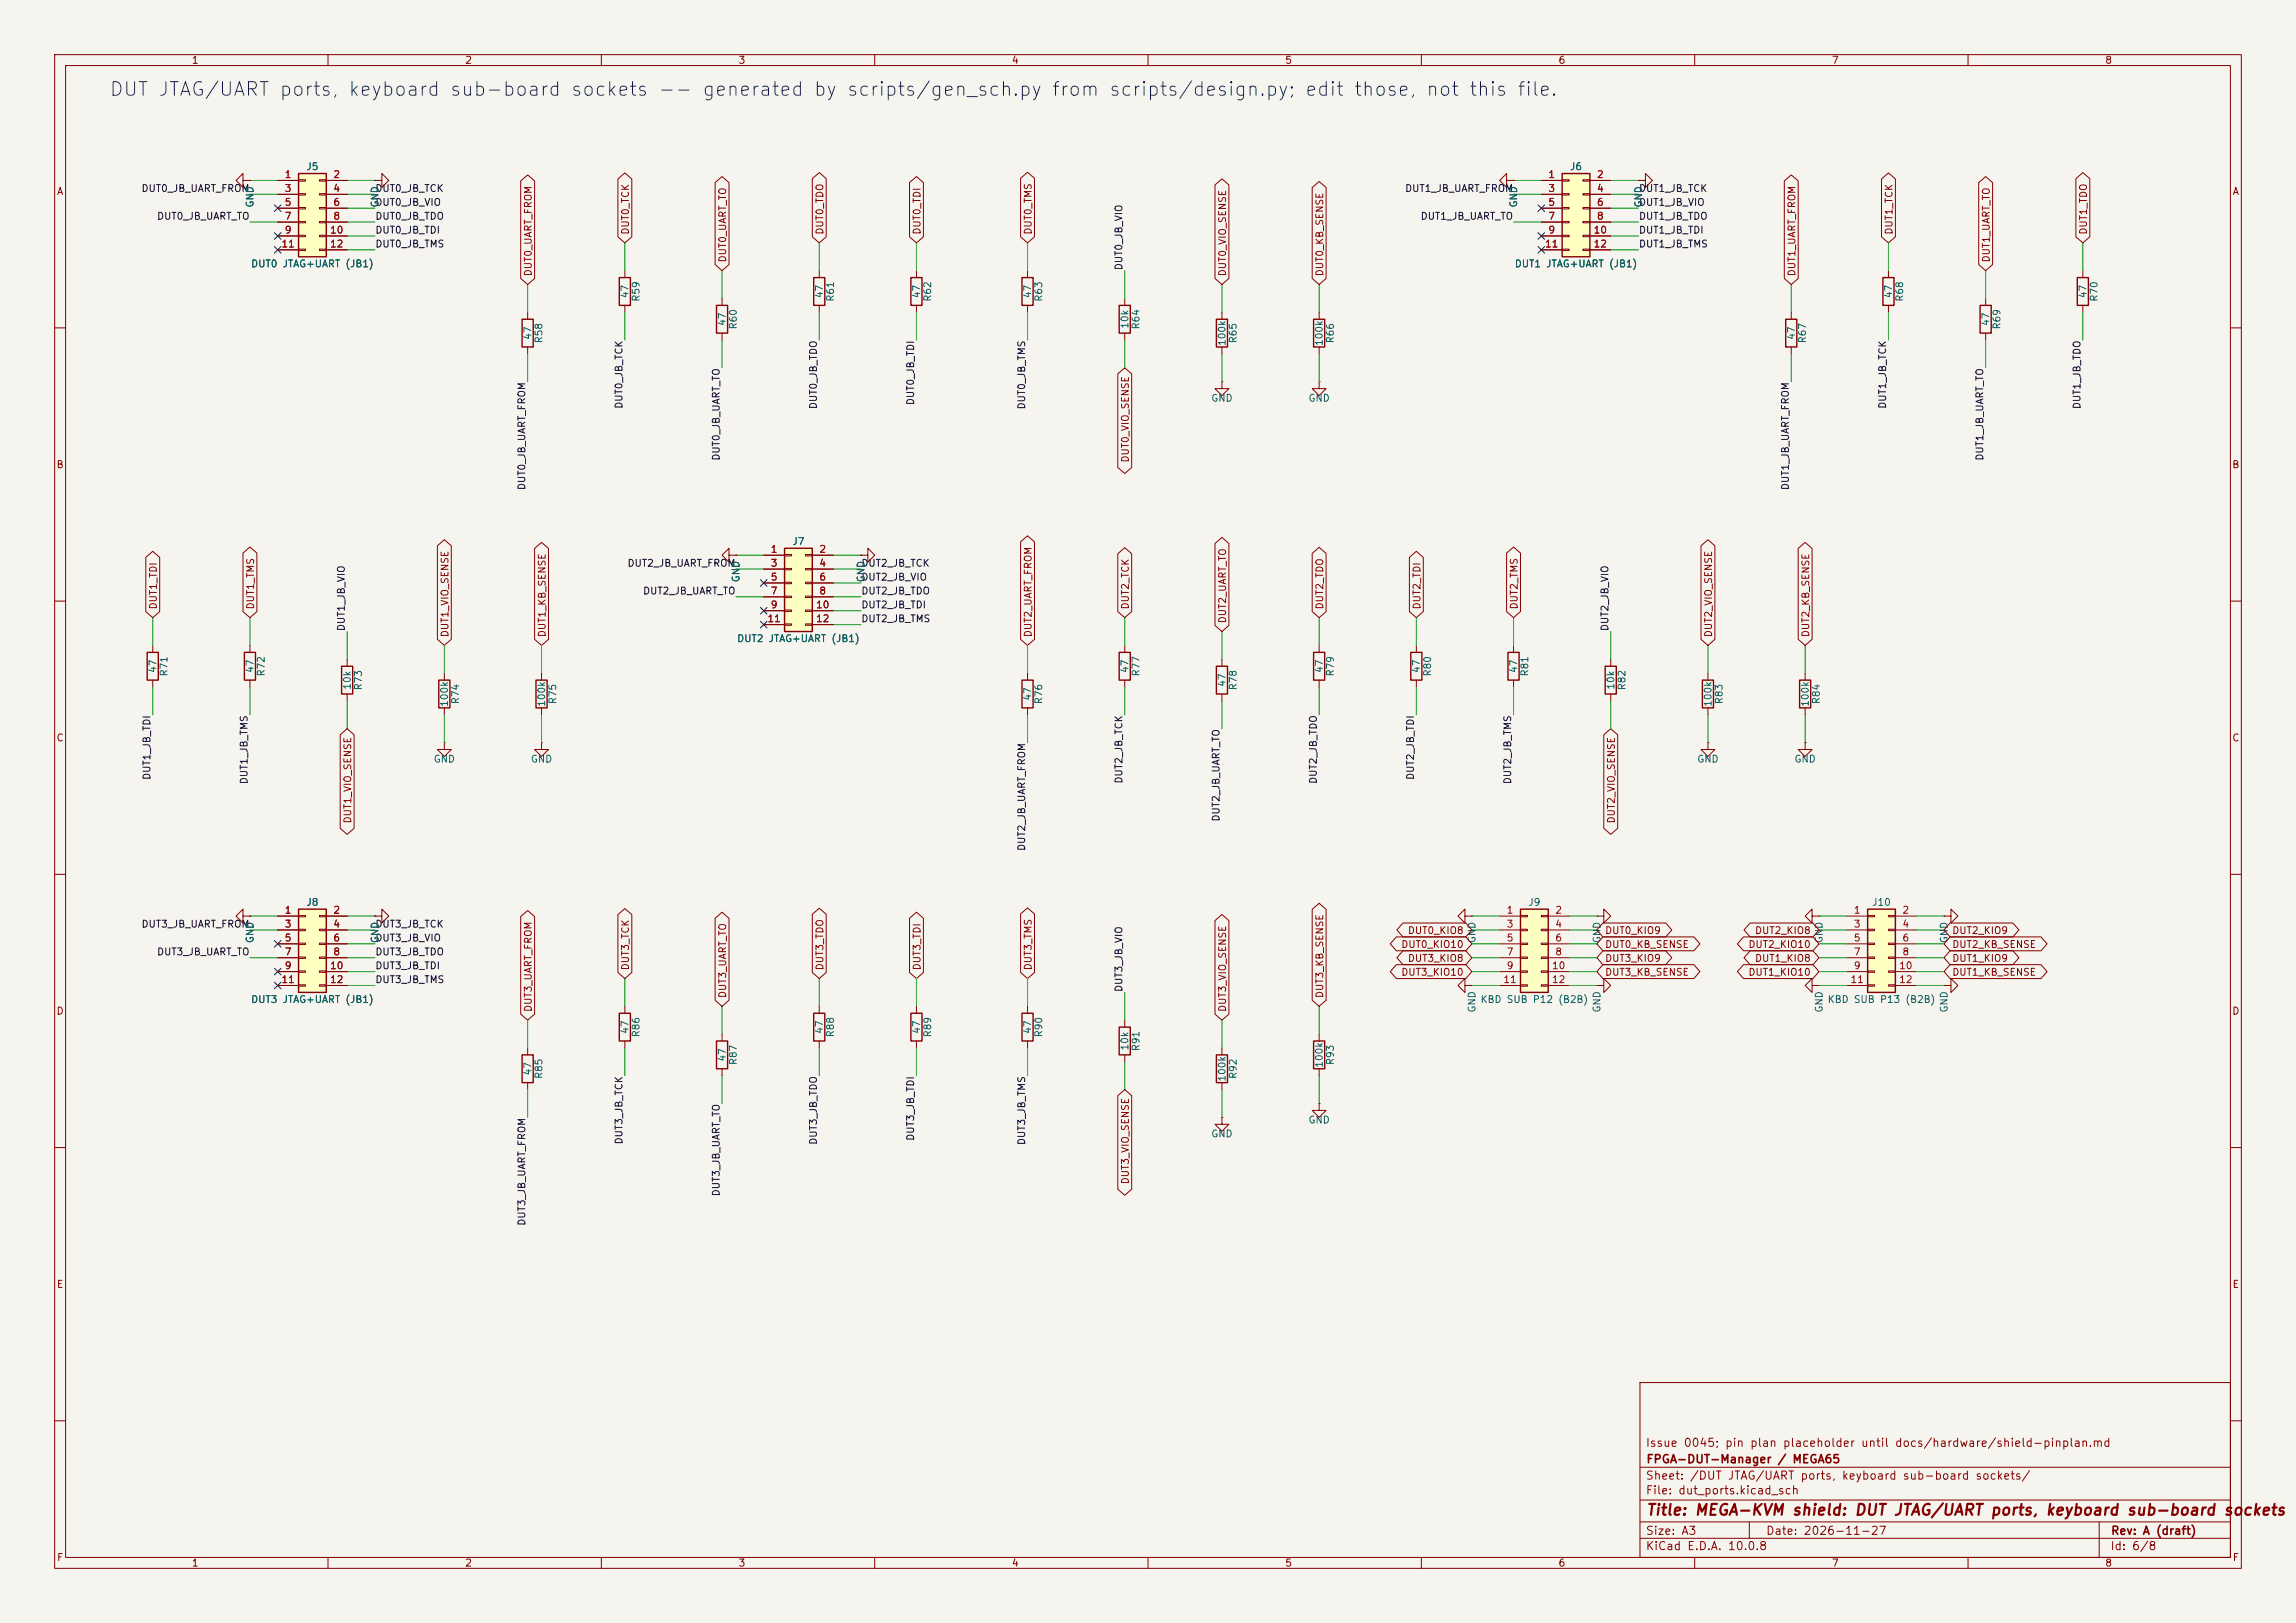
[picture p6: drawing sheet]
<svg xmlns="http://www.w3.org/2000/svg" width="420mm" height="297mm" viewBox="0 0 420 297" stroke-linecap="round" stroke-linejoin="round" font-family="sans-serif">
<defs><g id="words">
<text font-size="2.5" fill="#0000c2" x="19.9" y="18.2">DUT JTAG/UART ports, keyboard sub-board sockets -- generated by scripts/gen_sch.py from scripts/design.py; edit those, not this file.</text>
<text font-size="2" fill="#840000" x="301" y="277.8">Title: MEGA-KVM shield: DUT JTAG/UART ports, keyboard sub-board sockets</text>
<g font-size="1.5" fill="#840000">
<text x="300.9" y="265.1">Issue 0045; pin plan placeholder until docs/hardware/shield-pinplan.md</text>
<text x="301" y="268.1">FPGA-DUT-Manager / MEGA65</text>
<text x="300.9" y="273.8">File: dut_ports.kicad_sch</text>
<text x="300.9" y="271.1">Sheet: /DUT JTAG/UART ports, keyboard sub-board sockets/</text>
<text x="300.9" y="281.2">Size: A3</text>
<text x="322.9" y="281.2">Date: 2026-11-27</text>
<text x="386" y="281.2">Rev: A (draft)</text>
<text x="300.9" y="284">KiCad E.D.A. 10.0.8</text>
<text x="385.9" y="284">Id: 6/8</text>
</g>
<g font-size="1.3" fill="#840000">
<text x="35" y="12">1</text>
<text x="85" y="12">2</text>
<text x="135" y="12">3</text>
<text x="185" y="12">4</text>
<text x="235" y="12">5</text>
<text x="285" y="12">6</text>
<text x="335" y="12">7</text>
<text x="385" y="12">8</text>
<text x="10.3" y="36">A</text>
<text x="408.3" y="36">A</text>
<text x="115.4" y="43" transform="rotate(-90 115.4 43)">DUT0_TCK</text>
<text x="150.9" y="43" transform="rotate(-90 150.9 43)">DUT0_TDO</text>
<text x="168.7" y="43" transform="rotate(-90 168.7 43)">DUT0_TDI</text>
<text x="189" y="43" transform="rotate(-90 189 43)">DUT0_TMS</text>
<text x="346.5" y="43" transform="rotate(-90 346.5 43)">DUT1_TCK</text>
<text x="382.1" y="43" transform="rotate(-90 382.1 43)">DUT1_TDO</text>
<text x="97.6" y="50.7" transform="rotate(-90 97.6 50.7)">DUT0_UART_FROM</text>
<text x="133.1" y="48.1" transform="rotate(-90 133.1 48.1)">DUT0_UART_TO</text>
<text x="224.6" y="50.7" transform="rotate(-90 224.6 50.7)">DUT0_VIO_SENSE</text>
<text x="242.4" y="50.7" transform="rotate(-90 242.4 50.7)">DUT0_KB_SENSE</text>
<text x="328.7" y="50.7" transform="rotate(-90 328.7 50.7)">DUT1_UART_FROM</text>
<text x="364.3" y="48.1" transform="rotate(-90 364.3 48.1)">DUT1_UART_TO</text>
<text x="10.2" y="86">B</text>
<text x="206.8" y="84.8" transform="rotate(-90 206.8 84.8)">DUT0_VIO_SENSE</text>
<text x="408.2" y="86">B</text>
<text x="29" y="111.6" transform="rotate(-90 29 111.6)">DUT1_TDI</text>
<text x="46.8" y="111.6" transform="rotate(-90 46.8 111.6)">DUT1_TMS</text>
<text x="206.8" y="111.6" transform="rotate(-90 206.8 111.6)">DUT2_TCK</text>
<text x="242.4" y="111.6" transform="rotate(-90 242.4 111.6)">DUT2_TDO</text>
<text x="260.1" y="111.6" transform="rotate(-90 260.1 111.6)">DUT2_TDI</text>
<text x="277.9" y="111.6" transform="rotate(-90 277.9 111.6)">DUT2_TMS</text>
<text x="82.3" y="116.7" transform="rotate(-90 82.3 116.7)">DUT1_VIO_SENSE</text>
<text x="100.1" y="116.7" transform="rotate(-90 100.1 116.7)">DUT1_KB_SENSE</text>
<text x="189" y="116.7" transform="rotate(-90 189 116.7)">DUT2_UART_FROM</text>
<text x="224.6" y="114.2" transform="rotate(-90 224.6 114.2)">DUT2_UART_TO</text>
<text x="313.5" y="116.7" transform="rotate(-90 313.5 116.7)">DUT2_VIO_SENSE</text>
<text x="331.3" y="116.7" transform="rotate(-90 331.3 116.7)">DUT2_KB_SENSE</text>
<text x="10.2" y="136">C</text>
<text x="408.2" y="136">C</text>
<text x="64.6" y="150.8" transform="rotate(-90 64.6 150.8)">DUT1_VIO_SENSE</text>
<text x="295.7" y="150.8" transform="rotate(-90 295.7 150.8)">DUT2_VIO_SENSE</text>
<text x="256.2" y="173.8">DUT0_KIO10</text>
<text x="257.4" y="171.2">DUT0_KIO8</text>
<text x="293.5" y="173.8">DUT0_KB_SENSE</text>
<text x="293.5" y="171.2">DUT0_KIO9</text>
<text x="319.7" y="173.8">DUT2_KIO10</text>
<text x="320.9" y="171.2">DUT2_KIO8</text>
<text x="357" y="173.8">DUT2_KB_SENSE</text>
<text x="357" y="171.2">DUT2_KIO9</text>
<text x="115.4" y="177.7" transform="rotate(-90 115.4 177.7)">DUT3_TCK</text>
<text x="150.9" y="177.7" transform="rotate(-90 150.9 177.7)">DUT3_TDO</text>
<text x="168.7" y="177.7" transform="rotate(-90 168.7 177.7)">DUT3_TDI</text>
<text x="189" y="177.7" transform="rotate(-90 189 177.7)">DUT3_TMS</text>
<text x="256.2" y="178.9">DUT3_KIO10</text>
<text x="257.4" y="176.3">DUT3_KIO8</text>
<text x="293.5" y="178.9">DUT3_KB_SENSE</text>
<text x="293.5" y="176.3">DUT3_KIO9</text>
<text x="319.7" y="178.9">DUT1_KIO10</text>
<text x="320.9" y="176.3">DUT1_KIO8</text>
<text x="357" y="176.3">DUT1_KIO9</text>
<text x="357" y="178.9">DUT1_KB_SENSE</text>
<text x="10.2" y="186">D</text>
<text x="97.6" y="185.3" transform="rotate(-90 97.6 185.3)">DUT3_UART_FROM</text>
<text x="133.1" y="182.7" transform="rotate(-90 133.1 182.7)">DUT3_UART_TO</text>
<text x="224.6" y="185.3" transform="rotate(-90 224.6 185.3)">DUT3_VIO_SENSE</text>
<text x="242.4" y="182.7" transform="rotate(-90 242.4 182.7)">DUT3_KB_SENSE</text>
<text x="408.2" y="186">D</text>
<text x="206.8" y="216.8" transform="rotate(-90 206.8 216.8)">DUT3_VIO_SENSE</text>
<text x="10.3" y="236">E</text>
<text x="408.3" y="236">E</text>
<text x="10.3" y="286">F</text>
<text x="35" y="287">1</text>
<text x="85" y="287">2</text>
<text x="135" y="287">3</text>
<text x="185" y="287">4</text>
<text x="235" y="287">5</text>
<text x="285" y="287">6</text>
<text x="335" y="287">7</text>
<text x="385" y="287">8</text>
<text x="408.3" y="286">F</text>
</g>
<g font-size="1.3" fill="#0f0f0f">
<text x="25.8" y="35.4">DUT0_JB_UART_FROM</text>
<text x="68.6" y="35.4">DUT0_JB_TCK</text>
<text x="256.9" y="35.4">DUT1_JB_UART_FROM</text>
<text x="299.7" y="35.4">DUT1_JB_TCK</text>
<text x="28.6" y="40.5">DUT0_JB_UART_TO</text>
<text x="68.6" y="40.5">DUT0_JB_TDO</text>
<text x="68.6" y="38">DUT0_JB_VIO</text>
<text x="259.8" y="40.5">DUT1_JB_UART_TO</text>
<text x="299.7" y="40.5">DUT1_JB_TDO</text>
<text x="299.7" y="38">DUT1_JB_VIO</text>
<text x="68.6" y="43.1">DUT0_JB_TDI</text>
<text x="68.6" y="45.6">DUT0_JB_TMS</text>
<text x="299.7" y="45.6">DUT1_JB_TMS</text>
<text x="299.7" y="43.1">DUT1_JB_TDI</text>
<text x="205.6" y="49.6" transform="rotate(-90 205.6 49.6)">DUT0_JB_VIO</text>
<text x="114.2" y="74.9" transform="rotate(-90 114.2 74.9)">DUT0_JB_TCK</text>
<text x="149.7" y="75" transform="rotate(-90 149.7 75)">DUT0_JB_TDO</text>
<text x="167.5" y="74.2" transform="rotate(-90 167.5 74.2)">DUT0_JB_TDI</text>
<text x="187.8" y="75" transform="rotate(-90 187.8 75)">DUT0_JB_TMS</text>
<text x="345.3" y="74.9" transform="rotate(-90 345.3 74.9)">DUT1_JB_TCK</text>
<text x="380.9" y="75" transform="rotate(-90 380.9 75)">DUT1_JB_TDO</text>
<text x="96.4" y="89.8" transform="rotate(-90 96.4 89.8)">DUT0_JB_UART_FROM</text>
<text x="132" y="84.4" transform="rotate(-90 132 84.4)">DUT0_JB_UART_TO</text>
<text x="327.5" y="89.8" transform="rotate(-90 327.5 89.8)">DUT1_JB_UART_FROM</text>
<text x="363.1" y="84.4" transform="rotate(-90 363.1 84.4)">DUT1_JB_UART_TO</text>
<text x="114.7" y="104">DUT2_JB_UART_FROM</text>
<text x="157.5" y="106.6">DUT2_JB_VIO</text>
<text x="157.5" y="104">DUT2_JB_TCK</text>
<text x="117.5" y="109.1">DUT2_JB_UART_TO</text>
<text x="157.5" y="111.6">DUT2_JB_TDI</text>
<text x="157.5" y="109.1">DUT2_JB_TDO</text>
<text x="63.4" y="115.6" transform="rotate(-90 63.4 115.6)">DUT1_JB_VIO</text>
<text x="157.5" y="114.2">DUT2_JB_TMS</text>
<text x="294.5" y="115.6" transform="rotate(-90 294.5 115.6)">DUT2_JB_VIO</text>
<text x="27.8" y="142.8" transform="rotate(-90 27.8 142.8)">DUT1_JB_TDI</text>
<text x="45.6" y="143.6" transform="rotate(-90 45.6 143.6)">DUT1_JB_TMS</text>
<text x="205.6" y="143.5" transform="rotate(-90 205.6 143.5)">DUT2_JB_TCK</text>
<text x="241.2" y="143.6" transform="rotate(-90 241.2 143.6)">DUT2_JB_TDO</text>
<text x="259" y="142.8" transform="rotate(-90 259 142.8)">DUT2_JB_TDI</text>
<text x="276.7" y="143.6" transform="rotate(-90 276.7 143.6)">DUT2_JB_TMS</text>
<text x="187.8" y="155.8" transform="rotate(-90 187.8 155.8)">DUT2_JB_UART_FROM</text>
<text x="223.4" y="150.5" transform="rotate(-90 223.4 150.5)">DUT2_JB_UART_TO</text>
<text x="25.8" y="170.1">DUT3_JB_UART_FROM</text>
<text x="68.6" y="170.1">DUT3_JB_TCK</text>
<text x="68.6" y="172.6">DUT3_JB_VIO</text>
<text x="28.6" y="175.1">DUT3_JB_UART_TO</text>
<text x="68.6" y="177.7">DUT3_JB_TDI</text>
<text x="68.6" y="175.1">DUT3_JB_TDO</text>
<text x="68.6" y="180.2">DUT3_JB_TMS</text>
<text x="205.6" y="181.6" transform="rotate(-90 205.6 181.6)">DUT3_JB_VIO</text>
<text x="114.2" y="209.5" transform="rotate(-90 114.2 209.5)">DUT3_JB_TCK</text>
<text x="149.7" y="209.6" transform="rotate(-90 149.7 209.6)">DUT3_JB_TDO</text>
<text x="167.5" y="208.9" transform="rotate(-90 167.5 208.9)">DUT3_JB_TDI</text>
<text x="187.8" y="209.7" transform="rotate(-90 187.8 209.7)">DUT3_JB_TMS</text>
<text x="132" y="219" transform="rotate(-90 132 219)">DUT3_JB_UART_TO</text>
<text x="96.4" y="224.4" transform="rotate(-90 96.4 224.4)">DUT3_JB_UART_FROM</text>
</g>
<g font-size="1.3" fill="#a90000">
<text x="52" y="32.9">1</text>
<text x="52" y="35.4">3</text>
<text x="60.9" y="32.9">2</text>
<text x="60.9" y="35.4">4</text>
<text x="283.1" y="32.9">1</text>
<text x="283.1" y="35.4">3</text>
<text x="292" y="32.9">2</text>
<text x="292" y="35.4">4</text>
<text x="52" y="38">5</text>
<text x="52" y="40.5">7</text>
<text x="60.9" y="38">6</text>
<text x="60.9" y="40.5">8</text>
<text x="283.1" y="38">5</text>
<text x="283.1" y="40.5">7</text>
<text x="292" y="38">6</text>
<text x="292" y="40.5">8</text>
<text x="51.4" y="45.6">11</text>
<text x="52" y="43">9</text>
<text x="60.3" y="43">10</text>
<text x="60.3" y="45.6">12</text>
<text x="282.5" y="45.6">11</text>
<text x="283.1" y="43">9</text>
<text x="291.4" y="43">10</text>
<text x="291.4" y="45.6">12</text>
<text x="140.9" y="101.5">1</text>
<text x="149.8" y="101.5">2</text>
<text x="140.9" y="104">3</text>
<text x="140.9" y="106.5">5</text>
<text x="149.8" y="104">4</text>
<text x="149.8" y="106.5">6</text>
<text x="140.9" y="109.1">7</text>
<text x="140.9" y="111.6">9</text>
<text x="149.2" y="111.6">10</text>
<text x="149.8" y="109.1">8</text>
<text x="140.3" y="114.2">11</text>
<text x="149.2" y="114.2">12</text>
<text x="52" y="167.5">1</text>
<text x="60.9" y="167.5">2</text>
<text x="275.5" y="167.5">1</text>
<text x="284.4" y="167.5">2</text>
<text x="339" y="167.5">1</text>
<text x="347.9" y="167.5">2</text>
<text x="52" y="170">3</text>
<text x="52" y="172.6">5</text>
<text x="60.9" y="170">4</text>
<text x="60.9" y="172.6">6</text>
<text x="275.5" y="170">3</text>
<text x="275.5" y="172.6">5</text>
<text x="284.4" y="170">4</text>
<text x="284.4" y="172.6">6</text>
<text x="339" y="170">3</text>
<text x="339" y="172.6">5</text>
<text x="347.9" y="170">4</text>
<text x="347.9" y="172.6">6</text>
<text x="52" y="175.1">7</text>
<text x="52" y="177.7">9</text>
<text x="60.3" y="177.7">10</text>
<text x="60.9" y="175.1">8</text>
<text x="275.5" y="175.1">7</text>
<text x="275.5" y="177.7">9</text>
<text x="283.8" y="177.7">10</text>
<text x="284.4" y="175.1">8</text>
<text x="339" y="175.1">7</text>
<text x="339" y="177.7">9</text>
<text x="347.3" y="177.7">10</text>
<text x="347.9" y="175.1">8</text>
<text x="51.4" y="180.2">11</text>
<text x="60.3" y="180.2">12</text>
<text x="274.9" y="180.2">11</text>
<text x="283.8" y="180.2">12</text>
<text x="338.4" y="180.2">11</text>
<text x="347.3" y="180.2">12</text>
</g>
<g font-size="1.3" fill="#006464">
<text x="55.9" y="31.4">J5</text>
<text x="287.1" y="31.4">J6</text>
<text x="46.7" y="38.1" transform="rotate(-90 46.7 38.1)">GND</text>
<text x="69.5" y="38.1" transform="rotate(-90 69.5 38.1)">GND</text>
<text x="277.8" y="38.1" transform="rotate(-90 277.8 38.1)">GND</text>
<text x="300.7" y="38.1" transform="rotate(-90 300.7 38.1)">GND</text>
<text x="45.8" y="49.2">DUT0 JTAG+UART (JB1)</text>
<text x="277" y="49.2">DUT1 JTAG+UART (JB1)</text>
<text x="115.3" y="54.7" transform="rotate(-90 115.3 54.7)">47</text>
<text x="117.3" y="55.3" transform="rotate(-90 117.3 55.3)">R59</text>
<text x="133" y="59.8" transform="rotate(-90 133 59.8)">47</text>
<text x="150.8" y="54.7" transform="rotate(-90 150.8 54.7)">47</text>
<text x="152.9" y="55.3" transform="rotate(-90 152.9 55.3)">R61</text>
<text x="168.6" y="54.7" transform="rotate(-90 168.6 54.7)">47</text>
<text x="170.6" y="55.3" transform="rotate(-90 170.6 55.3)">R62</text>
<text x="188.9" y="54.7" transform="rotate(-90 188.9 54.7)">47</text>
<text x="191" y="55.3" transform="rotate(-90 191 55.3)">R63</text>
<text x="346.4" y="54.7" transform="rotate(-90 346.4 54.7)">47</text>
<text x="348.4" y="55.3" transform="rotate(-90 348.4 55.3)">R68</text>
<text x="364.2" y="59.8" transform="rotate(-90 364.2 59.8)">47</text>
<text x="382" y="54.7" transform="rotate(-90 382 54.7)">47</text>
<text x="384" y="55.3" transform="rotate(-90 384 55.3)">R70</text>
<text x="97.5" y="62.3" transform="rotate(-90 97.5 62.3)">47</text>
<text x="99.5" y="62.9" transform="rotate(-90 99.5 62.9)">R58</text>
<text x="135.1" y="60.4" transform="rotate(-90 135.1 60.4)">R60</text>
<text x="206.7" y="60.3" transform="rotate(-90 206.7 60.3)">10k</text>
<text x="208.7" y="60.4" transform="rotate(-90 208.7 60.4)">R64</text>
<text x="224.5" y="63.4" transform="rotate(-90 224.5 63.4)">100k</text>
<text x="226.5" y="62.9" transform="rotate(-90 226.5 62.9)">R65</text>
<text x="242.3" y="63.4" transform="rotate(-90 242.3 63.4)">100k</text>
<text x="244.3" y="62.9" transform="rotate(-90 244.3 62.9)">R66</text>
<text x="328.6" y="62.3" transform="rotate(-90 328.6 62.3)">47</text>
<text x="330.7" y="62.9" transform="rotate(-90 330.7 62.9)">R67</text>
<text x="366.2" y="60.4" transform="rotate(-90 366.2 60.4)">R69</text>
<text x="221.5" y="73.8">GND</text>
<text x="239.2" y="73.8">GND</text>
<text x="144.8" y="100">J7</text>
<text x="135.6" y="106.7" transform="rotate(-90 135.6 106.7)">GND</text>
<text x="158.4" y="106.7" transform="rotate(-90 158.4 106.7)">GND</text>
<text x="134.7" y="117.8">DUT2 JTAG+UART (JB1)</text>
<text x="28.9" y="123.3" transform="rotate(-90 28.9 123.3)">47</text>
<text x="30.9" y="123.9" transform="rotate(-90 30.9 123.9)">R71</text>
<text x="46.7" y="123.3" transform="rotate(-90 46.7 123.3)">47</text>
<text x="48.7" y="123.9" transform="rotate(-90 48.7 123.9)">R72</text>
<text x="206.7" y="123.3" transform="rotate(-90 206.7 123.3)">47</text>
<text x="208.7" y="123.9" transform="rotate(-90 208.7 123.9)">R77</text>
<text x="224.5" y="125.8" transform="rotate(-90 224.5 125.8)">47</text>
<text x="242.3" y="123.3" transform="rotate(-90 242.3 123.3)">47</text>
<text x="244.3" y="123.9" transform="rotate(-90 244.3 123.9)">R79</text>
<text x="260" y="123.3" transform="rotate(-90 260 123.3)">47</text>
<text x="262.1" y="123.9" transform="rotate(-90 262.1 123.9)">R80</text>
<text x="277.8" y="123.3" transform="rotate(-90 277.8 123.3)">47</text>
<text x="279.9" y="123.9" transform="rotate(-90 279.9 123.9)">R81</text>
<text x="64.5" y="126.3" transform="rotate(-90 64.5 126.3)">10k</text>
<text x="66.5" y="126.4" transform="rotate(-90 66.5 126.4)">R73</text>
<text x="82.2" y="129.5" transform="rotate(-90 82.2 129.5)">100k</text>
<text x="84.3" y="129" transform="rotate(-90 84.3 129)">R74</text>
<text x="100" y="129.5" transform="rotate(-90 100 129.5)">100k</text>
<text x="102.1" y="129" transform="rotate(-90 102.1 129)">R75</text>
<text x="188.9" y="128.3" transform="rotate(-90 188.9 128.3)">47</text>
<text x="191" y="129" transform="rotate(-90 191 129)">R76</text>
<text x="226.5" y="126.4" transform="rotate(-90 226.5 126.4)">R78</text>
<text x="295.6" y="126.3" transform="rotate(-90 295.6 126.3)">10k</text>
<text x="297.6" y="126.4" transform="rotate(-90 297.6 126.4)">R82</text>
<text x="313.4" y="129.5" transform="rotate(-90 313.4 129.5)">100k</text>
<text x="315.4" y="129" transform="rotate(-90 315.4 129)">R83</text>
<text x="331.2" y="129.5" transform="rotate(-90 331.2 129.5)">100k</text>
<text x="333.2" y="129" transform="rotate(-90 333.2 129)">R84</text>
<text x="79.2" y="139.9">GND</text>
<text x="97" y="139.9">GND</text>
<text x="310.4" y="139.9">GND</text>
<text x="328.1" y="139.9">GND</text>
<text x="55.9" y="166.1">J8</text>
<text x="279.5" y="166.1">J9</text>
<text x="342.3" y="166.1">J10</text>
<text x="46.7" y="172.7" transform="rotate(-90 46.7 172.7)">GND</text>
<text x="69.5" y="172.7" transform="rotate(-90 69.5 172.7)">GND</text>
<text x="270.2" y="172.7" transform="rotate(-90 270.2 172.7)">GND</text>
<text x="293.1" y="172.7" transform="rotate(-90 293.1 172.7)">GND</text>
<text x="333.7" y="172.7" transform="rotate(-90 333.7 172.7)">GND</text>
<text x="356.6" y="172.7" transform="rotate(-90 356.6 172.7)">GND</text>
<text x="45.8" y="183.8">DUT3 JTAG+UART (JB1)</text>
<text x="270.2" y="185.4" transform="rotate(-90 270.2 185.4)">GND</text>
<text x="270.7" y="183.8">KBD SUB P12 (B2B)</text>
<text x="293.1" y="185.4" transform="rotate(-90 293.1 185.4)">GND</text>
<text x="333.7" y="185.4" transform="rotate(-90 333.7 185.4)">GND</text>
<text x="334.2" y="183.8">KBD SUB P13 (B2B)</text>
<text x="356.6" y="185.4" transform="rotate(-90 356.6 185.4)">GND</text>
<text x="115.3" y="189.3" transform="rotate(-90 115.3 189.3)">47</text>
<text x="117.3" y="189.9" transform="rotate(-90 117.3 189.9)">R86</text>
<text x="150.8" y="189.3" transform="rotate(-90 150.8 189.3)">47</text>
<text x="152.9" y="189.9" transform="rotate(-90 152.9 189.9)">R88</text>
<text x="168.6" y="189.3" transform="rotate(-90 168.6 189.3)">47</text>
<text x="170.6" y="189.9" transform="rotate(-90 170.6 189.9)">R89</text>
<text x="188.9" y="189.3" transform="rotate(-90 188.9 189.3)">47</text>
<text x="191" y="189.9" transform="rotate(-90 191 189.9)">R90</text>
<text x="97.5" y="196.9" transform="rotate(-90 97.5 196.9)">47</text>
<text x="99.5" y="197.6" transform="rotate(-90 99.5 197.6)">R85</text>
<text x="133" y="194.4" transform="rotate(-90 133 194.4)">47</text>
<text x="135.1" y="195" transform="rotate(-90 135.1 195)">R87</text>
<text x="206.7" y="192.4" transform="rotate(-90 206.7 192.4)">10k</text>
<text x="208.7" y="192.5" transform="rotate(-90 208.7 192.5)">R91</text>
<text x="226.5" y="197.6" transform="rotate(-90 226.5 197.6)">R92</text>
<text x="242.3" y="195.5" transform="rotate(-90 242.3 195.5)">100k</text>
<text x="244.3" y="195" transform="rotate(-90 244.3 195)">R93</text>
<text x="224.5" y="198" transform="rotate(-90 224.5 198)">100k</text>
<text x="221.5" y="208.4">GND</text>
<text x="239.2" y="205.9">GND</text>
</g>
</g></defs>
<path d="M0 0h420v297h-420z" fill="#f5f4ef" stroke="#f5f4ef" stroke-width=".18"/>
<g fill="none" stroke="#840000" stroke-width=".18">
<path d="M10 10h400v277h-400zM12 12h396v273h-396zM60 10v2M110 10v2M160 10v2M210 10v2M260 10v2M310 10v2M360 10v2M96.5 57.2v1.2M10 60h2M96.5 63.5v1.3"/>
<path d="M408 60h2M10 110h2M259.1 118.1v1.3M408 110h2M259.1 124.5v1.2M10 160h2M408 160h2M10 210h2M408 210h2M300 253h108v32h-108zM10 260h2M300 278.5h108"/>
<path d="M300 274.5h108M300 268.5h108M320 278.5v3M384 278.5v6.5M408 260h2M60 285v2M110 285v2M160 285v2M210 285v2M260 285v2M300 281.5h108M310 285v2"/>
<path d="M360 285v2"/>
</g>
<path d="M95.5 58.4h2v5.1h-2zM258.1 119.4h2v5.1h-2z" fill="none" stroke="#840000" stroke-width=".25"/>
<path d="M54.6 166.4h5.1v15.2h-5.1z" fill="#ffffc2"/>
<path d="M26.9 119.4h2.1v5.1h-2.1zM44.7 119.4h2v5.1h-2zM80.3 124.5h2v5h-2zM98 124.5h2.1v5h-2.1zM54.6 166.4h5.1v15.2h-5.1z" fill="none" stroke="#840000" stroke-width=".25"/>
<g fill="none" stroke="#840000" stroke-width=".18">
<path d="M44.4 33v-1.2l-1.2 1.2 1.2 1.3v-1.3h1.3M45.7 33h.1M68.6 33h1.2v-1.2l1.3 1.2-1.3 1.3v-1.3M68.6 33h.1M27.9 118.1v1.3M45.7 118.1v1.3M27.9 124.5v1.2M45.7 124.5v1.2M81.3 135.9v1.3h1.2l-1.2 1.2-1.3-1.2h1.3M81.3 135.9h.1M81.3 123.2v1.3M81.3 129.5v1.3"/>
<path d="M99.1 135.9v1.3h1.2l-1.2 1.2-1.3-1.2h1.3M99.1 135.9h.1M99.1 123.2v1.3M99.1 129.5v1.3M44.4 167.6v-1.2l-1.2 1.2 1.2 1.3v-1.3h1.3M45.7 167.6h.1M50.8 167.6h3.8M50.8 170.2h3.8M50.8 172.7h3.8M50.8 175.3h3.8M50.8 177.8h3.8M54.6 167.5h1.3v.3h-1.3z"/>
<path d="M54.6 170.1h1.3v.2h-1.3zM54.6 172.6h1.3v.2h-1.3zM54.6 175.1h1.3v.3h-1.3zM54.6 177.7h1.3v.2h-1.3zM58.4 167.5h1.3v.3h-1.3zM58.4 170.1h1.3v.2h-1.3zM58.4 172.6h1.3v.2h-1.3zM58.4 175.1h1.3v.3h-1.3zM58.4 177.7h1.3v.2h-1.3zM59.7 167.6h3.8M59.7 170.2h3.8M59.7 172.7h3.8"/>
<path d="M59.7 175.3h3.8M59.7 177.8h3.8M68.6 167.6h1.2v-1.2l1.3 1.2-1.3 1.3v-1.3M68.6 167.6h.1M50.8 180.3h3.8M54.6 180.2h1.3v.3h-1.3zM58.4 180.2h1.3v.3h-1.3zM59.7 180.3h3.8"/>
</g>
<path d="M54.6 31.8h5.1v15.2h-5.1z" fill="#ffffc2"/>
<g fill="none" stroke="#840000" stroke-width=".25">
<path d="M54.6 31.8h5.1v15.2h-5.1zM113.3 50.8h2v5.1h-2zM204.7 55.9h2.1v5.1h-2.1zM275.8 119.4h2.1v5.1h-2.1zM329.2 124.5h2v5h-2zM95.5 193h2v5.1h-2zM131.1 190.5h2v5.1h-2zM148.8 185.4h2.1v5.1h-2.1zM166.6 185.4h2.1v5.1h-2.1zM186.9 185.4h2.1v5.1h-2.1zM204.7 188h2.1v5h-2.1zM222.5 193h2v5.1h-2z"/>
<path d="M240.3 190.5h2v5.1h-2z"/>
</g>
<g fill="none" stroke="#840000" stroke-width=".18">
<path d="M50.8 33h3.8M50.8 35.6h3.8M50.8 38.1h3.8M54.6 32.9h1.3v.2h-1.3zM54.6 35.4h1.3v.3h-1.3zM54.6 38h1.3v.2h-1.3zM58.4 32.9h1.3v.2h-1.3zM58.4 35.4h1.3v.3h-1.3zM58.4 38h1.3v.2h-1.3zM59.7 33h3.8M59.7 35.6h3.8M59.7 38.1h3.8"/>
<path d="M50.8 40.6h3.8M50.8 43.2h3.8M50.8 45.7h3.8M54.6 40.5h1.3v.3h-1.3zM54.6 43.1h1.3v.2h-1.3zM54.6 45.6h1.3v.2h-1.3zM58.4 40.5h1.3v.3h-1.3zM58.4 43.1h1.3v.2h-1.3zM58.4 45.6h1.3v.2h-1.3zM59.7 40.6h3.8M59.7 43.2h3.8M59.7 45.7h3.8"/>
<path d="M114.3 49.5v1.3M114.3 55.9v1.3M205.7 54.6v1.3M205.7 61v1.2M223.5 69.9v1.2h1.3l-1.3 1.3-1.3-1.3h1.3M223.5 69.9h.1M276.9 118.1v1.3M276.9 124.5v1.2M330.2 123.2v1.3M330.2 129.5v1.3M292.1 167.6h1.3v-1.2l1.2 1.2-1.2 1.3v-1.3M292.1 167.6h.1"/>
<path d="M96.5 191.8v1.2M96.5 198.1v1.3M132.1 189.2v1.3M132.1 195.6v1.3M149.9 184.2v1.2M149.9 190.5v1.3M167.6 184.2v1.2M167.6 190.5v1.3M188 184.2v1.2M188 190.5v1.3M205.7 186.7v1.3M205.7 193v1.3"/>
<path d="M223.5 191.8v1.2M223.5 198.1v1.3M241.3 189.2v1.3M241.3 195.6v1.3M292.1 180.3h1.3v-1.2l1.2 1.2-1.2 1.3v-1.3M292.1 180.3h.1M223.5 204.5v1.2h1.3l-1.3 1.3-1.3-1.3h1.3M223.5 204.5h.1M241.3 201.9v1.3h1.3l-1.3 1.3-1.3-1.3h1.3M241.3 201.9h.1"/>
</g>
<path d="M278.1 166.4h5.1v15.2h-5.1z" fill="#ffffc2"/>
<path d="M278.1 166.4h5.1v15.2h-5.1z" fill="none" stroke="#840000" stroke-width=".25"/>
<g fill="none" stroke="#840000" stroke-width=".18">
<path d="M268 167.6v-1.2l-1.3 1.2 1.3 1.3v-1.3h1.2M269.2 167.6h.1M274.3 167.6h3.8M274.3 170.2h3.8M274.3 172.7h3.8M274.3 175.3h3.8M274.3 177.8h3.8M278.1 167.5h1.3v.3h-1.3zM278.1 170.1h1.3v.2h-1.3zM278.1 172.6h1.3v.2h-1.3zM278.1 175.1h1.3v.3h-1.3zM278.1 177.7h1.3v.2h-1.3z"/>
<path d="M281.9 167.5h1.3v.3h-1.3zM281.9 170.1h1.3v.2h-1.3zM281.9 172.6h1.3v.2h-1.3zM281.9 175.1h1.3v.3h-1.3zM281.9 177.7h1.3v.2h-1.3zM283.2 167.6h3.8M283.2 170.2h3.8M283.2 172.7h3.8M283.2 175.3h3.8M283.2 177.8h3.8M331.5 167.6v-1.2l-1.3 1.2 1.3 1.3v-1.3h1.2M332.7 167.6h.1"/>
<path d="M268 180.3v-1.2l-1.3 1.2 1.3 1.3v-1.3h1.2M269.2 180.3h.1M274.3 180.3h3.8M278.1 180.2h1.3v.3h-1.3zM281.9 180.2h1.3v.3h-1.3zM283.2 180.3h3.8M331.5 180.3v-1.2l-1.3 1.2 1.3 1.3v-1.3h1.2M332.7 180.3h.1M355.6 180.3h1.3v-1.2l1.2 1.2-1.2 1.3v-1.3M355.6 180.3h.1"/>
</g>
<path d="M341.6 166.4h5.1v15.2h-5.1z" fill="#ffffc2"/>
<path d="M326.6 58.4h2.1v5.1h-2.1zM344.4 50.8h2.1v5.1h-2.1zM362.2 55.9h2v5.1h-2zM380 50.8h2v5.1h-2zM62.5 121.9h2v5.1h-2zM311.4 124.5h2v5h-2zM341.6 166.4h5.1v15.2h-5.1z" fill="none" stroke="#840000" stroke-width=".25"/>
<g fill="none" stroke="#840000" stroke-width=".18">
<path d="M327.7 57.2v1.2M345.4 49.5v1.3M345.4 55.9v1.3M363.2 54.6v1.3M381 49.5v1.3M381 55.9v1.3M327.7 63.5v1.3M363.2 61v1.2M63.5 120.7v1.2M63.5 127v1.3M312.4 135.9v1.3h1.3l-1.3 1.2-1.3-1.2h1.3M312.4 135.9h.1"/>
<path d="M312.4 123.2v1.3M312.4 129.5v1.3M330.2 135.9v1.3h1.3l-1.3 1.2-1.3-1.2h1.3M330.2 135.9h.1M337.8 167.6h3.8M337.8 170.2h3.8M337.8 172.7h3.8M337.8 175.3h3.8M337.8 177.8h3.8M341.6 167.5h1.3v.3h-1.3zM341.6 170.1h1.3v.2h-1.3zM341.6 172.6h1.3v.2h-1.3z"/>
<path d="M341.6 175.1h1.3v.3h-1.3zM341.6 177.7h1.3v.2h-1.3zM345.4 167.5h1.3v.3h-1.3zM345.4 170.1h1.3v.2h-1.3zM345.4 172.6h1.3v.2h-1.3zM345.4 175.1h1.3v.3h-1.3zM345.4 177.7h1.3v.2h-1.3zM346.7 167.6h3.8M346.7 170.2h3.8M346.7 172.7h3.8M346.7 175.3h3.8M346.7 177.8h3.8"/>
<path d="M355.6 167.6h1.3v-1.2l1.2 1.2-1.2 1.3v-1.3M355.6 167.6h.1M337.8 180.3h3.8M341.6 180.2h1.3v.3h-1.3zM345.4 180.2h1.3v.3h-1.3zM346.7 180.3h3.8"/>
</g>
<path d="M285.7 31.8h5.1v15.2h-5.1z" fill="#ffffc2"/>
<path d="M285.7 31.8h5.1v15.2h-5.1zM131.1 55.9h2v5.1h-2zM166.6 50.8h2.1v5.1h-2.1zM186.9 50.8h2.1v5.1h-2.1zM222.5 58.4h2v5.1h-2zM240.3 58.4h2v5.1h-2zM204.7 119.4h2.1v5.1h-2.1zM240.3 119.4h2v5.1h-2zM222.5 121.9h2v5.1h-2zM293.6 121.9h2.1v5.1h-2.1zM113.3 185.4h2v5.1h-2z" fill="none" stroke="#840000" stroke-width=".25"/>
<g fill="none" stroke="#840000" stroke-width=".18">
<path d="M275.6 33v-1.2l-1.3 1.2 1.3 1.3v-1.3h1.3M276.9 33h.1M281.9 33h3.8M281.9 35.6h3.8M281.9 38.1h3.8M285.7 32.9h1.3v.2h-1.3zM285.7 35.4h1.3v.3h-1.3zM285.7 38h1.3v.2h-1.3zM289.6 32.9h1.2v.2h-1.2zM289.6 35.4h1.2v.3h-1.2zM289.6 38h1.2v.2h-1.2zM290.8 33h3.8"/>
<path d="M290.8 35.6h3.8M290.8 38.1h3.8M299.7 33h1.3v-1.2l1.3 1.2-1.3 1.3v-1.3M299.7 33h.1M132.1 54.6v1.3M167.6 49.5v1.3M167.6 55.9v1.3M188 49.5v1.3M188 55.9v1.3M223.5 57.2v1.2M241.3 57.2v1.2M281.9 40.6h3.8"/>
<path d="M281.9 43.2h3.8M281.9 45.7h3.8M285.7 40.5h1.3v.3h-1.3zM285.7 43.1h1.3v.2h-1.3zM285.7 45.6h1.3v.2h-1.3zM289.6 40.5h1.2v.3h-1.2zM289.6 43.1h1.2v.2h-1.2zM289.6 45.6h1.2v.2h-1.2zM290.8 40.6h3.8M290.8 43.2h3.8M290.8 45.7h3.8M132.1 61v1.2"/>
<path d="M223.5 63.5v1.3M241.3 69.9v1.2h1.3l-1.3 1.3-1.3-1.3h1.3M241.3 69.9h.1M241.3 63.5v1.3M133.3 101.6v-1.3l-1.2 1.3 1.2 1.3v-1.3h1.3M134.6 101.6h.1M205.7 118.1v1.3M241.3 118.1v1.3M205.7 124.5v1.2M223.5 120.7v1.2M223.5 127v1.3M241.3 124.5v1.2"/>
<path d="M294.6 120.7v1.2M294.6 127v1.3M114.3 184.2v1.2M114.3 190.5v1.3"/>
</g>
<path d="M143.5 100.3h5.1v15.3h-5.1z" fill="#ffffc2"/>
<path d="M148.8 50.8h2.1v5.1h-2.1zM143.5 100.3h5.1v15.3h-5.1zM186.9 124.5h2.1v5h-2.1z" fill="none" stroke="#840000" stroke-width=".25"/>
<g fill="none" stroke="#840000" stroke-width=".18">
<path d="M45.7 33h.1M50.8 33h3.8M50.8 35.6h3.8M50.8 38.1h3.8M59.7 33h3.8M59.7 35.6h3.8M59.7 38.1h3.8M68.6 33h.1M95.2 33.1l1.3-1.1 1.3 1.1v17.9l-1.3 1.1-1.3-1.1zM113 32.8l1.3-1.2 1.3 1.2v10.5l-1.3 1.2-1.3-1.2zM130.8 33.4l1.3-1.1 1.3 1.1v15l-1.3 1.1-1.3-1.1zM148.6 32.7l1.3-1.1 1.2 1.1v10.6l-1.2 1.2-1.3-1.2z"/>
<path d="M166.4 33.4l1.2-1.1 1.3 1.1v9.9l-1.3 1.2-1.2-1.2zM186.7 32.6l1.3-1.1 1.2 1.1v10.7l-1.2 1.2-1.3-1.2zM222.2 33.8l1.3-1.1 1.3 1.1v17.2l-1.3 1.1-1.3-1.1zM240 34.3l1.3-1.1 1.3 1.1v16.7l-1.3 1.1-1.3-1.1zM276.9 33h.1M281.9 33h3.8M281.9 35.6h3.8M281.9 38.1h3.8M290.8 33h3.8M290.8 35.6h3.8M290.8 38.1h3.8M299.7 33h.1"/>
<path d="M326.4 33.1l1.3-1.1 1.2 1.1v17.9l-1.2 1.1-1.3-1.1zM344.2 32.8l1.2-1.2 1.3 1.2v10.5l-1.3 1.2-1.2-1.2zM361.9 33.4l1.3-1.1 1.3 1.1v15l-1.3 1.1-1.3-1.1zM379.7 32.7l1.3-1.1 1.3 1.1v10.6l-1.3 1.2-1.3-1.2zM50.8 40.6h3.8M50.8 43.2h3.8M50.8 45.7h3.8M59.7 40.6h3.8M59.7 43.2h3.8M59.7 45.7h3.8M149.9 49.5v1.3M149.9 55.9v1.3"/>
<path d="M281.9 40.6h3.8M281.9 43.2h3.8M281.9 45.7h3.8M290.8 40.6h3.8M290.8 43.2h3.8M290.8 45.7h3.8M204.5 68.4l1.2-1.1 1.3 1.1v17.1l-1.3 1.2-1.2-1.2zM80 99.9l1.3-1.1 1.3 1.1v17.1l-1.3 1.1-1.3-1.1zM186.7 99.2l1.3-1.2 1.2 1.2v17.8l-1.2 1.1-1.3-1.1zM222.2 99.5l1.3-1.2 1.3 1.2v15l-1.3 1.1-1.3-1.1zM311.1 99.9l1.3-1.1 1.3 1.1v17.1l-1.3 1.1-1.3-1.1zM26.7 102l1.2-1.1 1.3 1.1v9.9l-1.3 1.1-1.2-1.1z"/>
<path d="M44.4 101.2l1.3-1.1 1.3 1.1v10.7l-1.3 1.1-1.3-1.1zM97.8 100.4l1.3-1.1 1.2 1.1v16.6l-1.2 1.1-1.3-1.1zM134.6 101.6h.1M139.7 101.6h3.8M139.7 104.1h3.8M139.7 106.7h3.8M139.7 109.2h3.8M139.7 111.8h3.8M139.7 114.3h3.8M143.5 101.5h1.3v.2h-1.3zM143.5 104h1.3v.3h-1.3zM143.5 106.6h1.3v.2h-1.3z"/>
<path d="M143.5 109.1h1.3v.2h-1.3zM143.5 111.6h1.3v.3h-1.3zM143.5 114.2h1.3v.2h-1.3zM147.3 101.5h1.3v.2h-1.3zM147.3 104h1.3v.3h-1.3zM147.3 106.6h1.3v.2h-1.3zM147.3 109.1h1.3v.2h-1.3zM147.3 111.6h1.3v.3h-1.3zM147.3 114.2h1.3v.2h-1.3zM148.6 101.6h3.8M148.6 104.1h3.8M148.6 106.7h3.8"/>
<path d="M148.6 109.2h3.8M148.6 111.8h3.8M148.6 114.3h3.8M157.5 101.6h1.2v-1.3l1.3 1.3-1.3 1.3v-1.3M157.5 101.6h.1M204.5 101.3l1.2-1.1 1.3 1.1v10.6l-1.3 1.1-1.2-1.1zM240 101.3l1.3-1.1 1.3 1.1v10.6l-1.3 1.1-1.3-1.1zM257.8 102l1.3-1.1 1.3 1.1v9.9l-1.3 1.1-1.3-1.1zM275.6 101.2l1.3-1.1 1.2 1.1v10.7l-1.2 1.1-1.3-1.1zM328.9 100.4l1.3-1.1 1.3 1.1v16.6l-1.3 1.1-1.3-1.1zM62.2 134.5l1.3-1.1 1.3 1.1v17.1l-1.3 1.1-1.3-1.1zM188 123.2v1.3"/>
<path d="M188 129.5v1.3M293.4 134.5l1.2-1.1 1.3 1.1v17.1l-1.3 1.1-1.2-1.1zM45.7 167.6h.1M50.8 167.6h3.8M50.8 170.2h3.8M50.8 172.7h3.8M50.8 175.3h3.8M50.8 177.8h3.8M59.7 167.6h3.8M59.7 170.2h3.8M59.7 172.7h3.8M59.7 175.3h3.8"/>
<path d="M59.7 177.8h3.8M68.6 167.6h.1M95.2 167.7l1.3-1.1 1.3 1.1v17.9l-1.3 1.1-1.3-1.1zM113 167.4l1.3-1.1 1.3 1.1v10.6l-1.3 1.1-1.3-1.1zM130.8 168l1.3-1.1 1.3 1.1v15l-1.3 1.2-1.3-1.2zM148.6 167.3l1.3-1.1 1.2 1.1v10.7l-1.2 1.1-1.3-1.1zM166.4 168l1.2-1.1 1.3 1.1v10l-1.3 1.1-1.2-1.1zM186.7 167.3l1.3-1.2 1.2 1.2v10.7l-1.2 1.1-1.3-1.1zM222.2 168.5l1.3-1.2 1.3 1.2v17.1l-1.3 1.1-1.3-1.1zM240 166.4l1.3-1.1 1.3 1.1v16.6l-1.3 1.2-1.3-1.2zM255.4 171.4h12.7l1.1 1.3-1.1 1.3h-12.7l-1.1-1.3zM255.4 176.5h12.7l1.1 1.3-1.1 1.3h-12.7l-1.1-1.3z"/>
<path d="M256.6 174h11.5l1.1 1.3-1.1 1.2h-11.5l-1.1-1.2zM256.6 168.9h11.5l1.1 1.3-1.1 1.3h-11.5l-1.1-1.3zM293.2 171.4h16.6l1.2 1.3-1.2 1.3h-16.6l-1.1-1.3zM293.2 176.5h16.6l1.2 1.3-1.2 1.3h-16.6l-1.1-1.3zM293.2 174h11.5l1.1 1.3-1.1 1.2h-11.5l-1.1-1.2zM293.2 168.9h11.5l1.1 1.3-1.1 1.3h-11.5l-1.1-1.3zM318.9 176.5h12.7l1.1 1.3-1.1 1.3h-12.7l-1.1-1.3zM318.9 171.4h12.7l1.1 1.3-1.1 1.3h-12.7l-1.1-1.3zM320.1 174h11.5l1.1 1.3-1.1 1.2h-11.5l-1.1-1.2zM320.1 168.9h11.5l1.1 1.3-1.1 1.3h-11.5l-1.1-1.3zM356.7 171.4h16.6l1.2 1.3-1.2 1.3h-16.6l-1.1-1.3zM356.7 174h11.5l1.1 1.3-1.1 1.2h-11.5l-1.1-1.2z"/>
<path d="M356.7 168.9h11.5l1.1 1.3-1.1 1.3h-11.5l-1.1-1.3zM356.7 176.5h16.6l1.2 1.3-1.2 1.3h-16.6l-1.1-1.3zM50.8 180.3h3.8M59.7 180.3h3.8M204.5 200.5l1.2-1.1 1.3 1.1v17.1l-1.3 1.1-1.2-1.1z"/>
</g>
<g fill="none" stroke="#009600" stroke-width=".18">
<path d="M45.7 35.6h5.1M45.7 33h5.1M63.5 38.1h5.1M63.5 35.6h5.1M63.5 33h5.1M276.9 35.6h5M276.9 33h5M294.6 38.1h5.1M294.6 35.6h5.1M294.6 33h5.1M45.7 40.6h5.1M63.5 43.2h5.1"/>
<path d="M63.5 40.6h5.1M63.5 45.7h5.1M96.5 52.1v5.1M114.3 44.5v5M114.3 57.2v5M132.1 49.5v5.1M149.9 44.5v5M149.9 57.2v5M167.6 44.5v5M167.6 57.2v5M188 44.5v5M188 57.2v5"/>
<path d="M205.7 49.5v5.1M223.5 52.1v5.1M241.3 52.1v5.1M276.9 40.6h5M294.6 43.2h5.1M294.6 40.6h5.1M294.6 45.7h5.1M327.7 52.1v5.1M345.4 44.5v5M345.4 57.2v5M363.2 49.5v5.1M381 44.5v5"/>
<path d="M381 57.2v5M96.5 64.8v5.1M132.1 62.2v5.1M205.7 62.2v5.1M223.5 64.8v5.1M241.3 64.8v5.1M327.7 64.8v5.1M363.2 62.2v5.1M27.9 113v5.1M45.7 113v5.1M63.5 115.6v5.1M81.3 118.1v5.1"/>
<path d="M99.1 118.1v5.1M134.6 104.1h5.1M134.6 109.2h5.1M134.6 101.6h5.1M152.4 104.1h5.1M152.4 109.2h5.1M152.4 111.8h5.1M152.4 101.6h5.1M152.4 106.7h5.1M152.4 114.3h5.1M188 118.1v5.1M205.7 113v5.1"/>
<path d="M223.5 115.6v5.1M241.3 113v5.1M259.1 113v5.1M276.9 113v5.1M294.6 115.6v5.1M312.4 118.1v5.1M330.2 118.1v5.1M27.9 125.7v5.1M45.7 125.7v5.1M63.5 128.3v5.1M81.3 130.8v5.1M99.1 130.8v5.1"/>
<path d="M188 130.8v5.1M205.7 125.7v5.1M223.5 128.3v5.1M241.3 125.7v5.1M259.1 125.7v5.1M276.9 125.7v5.1M294.6 128.3v5.1M312.4 130.8v5.1M330.2 130.8v5.1M45.7 167.6h5.1M45.7 170.2h5.1M45.7 175.3h5.1"/>
<path d="M63.5 167.6h5.1M63.5 170.2h5.1M63.5 172.7h5.1M63.5 177.8h5.1M63.5 175.3h5.1M114.3 179.1v5.1M149.9 179.1v5.1M167.6 179.1v5.1M188 179.1v5.1M269.2 167.6h5.1M269.2 170.2h5.1M269.2 172.7h5.1"/>
<path d="M269.2 177.8h5.1M269.2 175.3h5.1M287 167.6h5.1M287 170.2h5.1M287 172.7h5.1M287 177.8h5.1M287 175.3h5.1M332.7 167.6h5.1M332.7 170.2h5.1M332.7 172.7h5.1M332.7 177.8h5.1M332.7 175.3h5.1"/>
<path d="M350.5 167.6h5.1M350.5 170.2h5.1M350.5 172.7h5.1M350.5 177.8h5.1M350.5 175.3h5.1M63.5 180.3h5.1M96.5 186.7v5.1M96.5 199.4v5.1M114.3 191.8v5.1M132.1 184.2v5M132.1 196.9v5M149.9 191.8v5.1"/>
<path d="M167.6 191.8v5.1M188 191.8v5.1M205.7 181.6v5.1M205.7 194.3v5.1M223.5 186.7v5.1M223.5 199.4v5.1M241.3 184.2v5M241.3 196.9v5M269.2 180.3h5.1M287 180.3h5.1M332.7 180.3h5.1M350.5 180.3h5.1"/>
</g>
<g fill="none" stroke="#000084" stroke-width=".18">
<path d="M50.2 37.5l1.2 1.2M51.4 37.5l-1.2 1.2M281.3 37.5l1.2 1.2M282.5 37.5l-1.2 1.2M50.2 42.6l1.2 1.2M50.2 45.1l1.2 1.2M51.4 42.6l-1.2 1.2M51.4 45.1l-1.2 1.2M281.3 42.6l1.2 1.2M281.3 45.1l1.2 1.2M282.5 42.6l-1.2 1.2M282.5 45.1l-1.2 1.2"/>
<path d="M139.1 106.1l1.2 1.2M139.1 111.2l1.2 1.2M139.1 113.7l1.2 1.2M140.3 106.1l-1.2 1.2M140.3 111.2l-1.2 1.2M140.3 113.7l-1.2 1.2M50.2 177.2l1.2 1.2M50.2 179.7l1.2 1.2M50.2 172.1l1.2 1.2M51.4 177.2l-1.2 1.2M51.4 179.7l-1.2 1.2M51.4 172.1l-1.2 1.2"/>
</g>
<use href="#words"/>
</svg>
